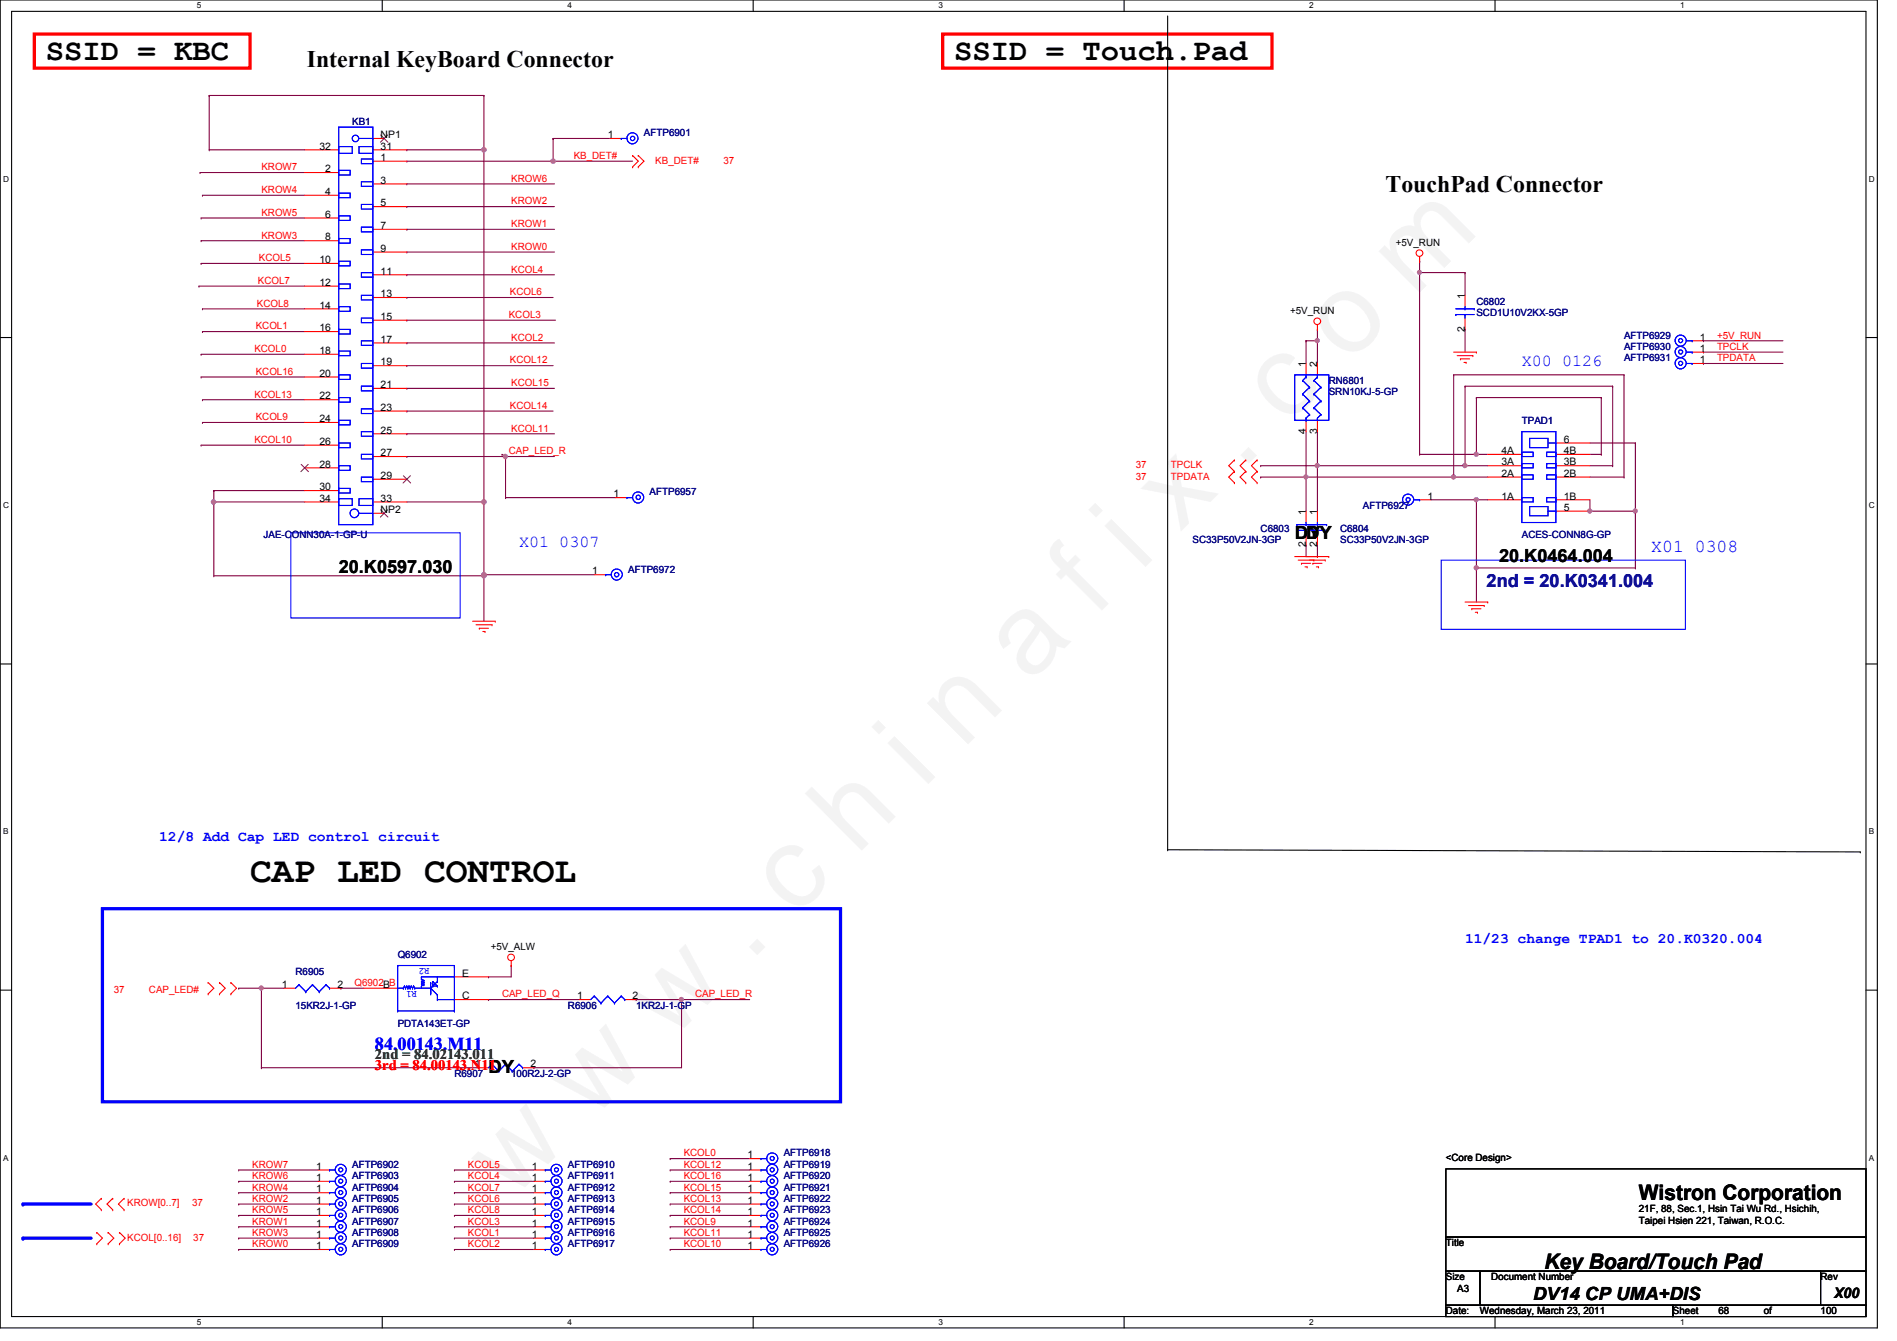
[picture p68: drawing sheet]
<svg xmlns="http://www.w3.org/2000/svg" width="297mm" height="210mm" viewBox="0 0 297 210" stroke-linecap="round" stroke-linejoin="round" font-family="sans-serif">
<defs><g id="words">
<text font-size="17.6" fill="#f0f" x="80.1" y="188" transform="rotate(-45 80.1 188)">w w w . c h i n a f i x . c o m</text>
<text font-size="5.7" x="39.2" y="138">CAP LED CONTROL</text>
<g font-size="4.8">
<text x="7.2" y="9.4">SSID = KBC</text>
<text x="149.4" y="9.4">SSID = Touch.Pad</text>
</g>
<g font-size="3.7">
<text x="48" y="10.5">Internal KeyBoard Connector</text>
<text x="217" y="30.1">TouchPad Connector</text>
</g>
<g font-size="3.3">
<text x="256.6" y="187.9">Wistron Corporation</text>
<text x="241.8" y="198.6">Key Board/Touch Pad</text>
</g>
<g font-size="2.8">
<text x="53" y="89.7">20.K0597.030</text>
<text x="202.7" y="84.4">DY</text>
<text x="204.5" y="84.4">DY</text>
<text x="234.7" y="88">20.K0464.004</text>
<text x="76.5" y="168">DY</text>
<text x="240.1" y="203.5">DV14 CP UMA+DIS</text>
</g>
<g font-size="2.8" fill="#00f">
<text x="258.6" y="86.4">X01 0308</text>
<text x="58.7" y="164.4">84.00143.M11</text>
</g>
<text font-size="2.8" fill="#0000a0" x="232.8" y="91.9">2nd = 20.K0341.004</text>
<g font-size="2.6" fill="#00f">
<text x="238.3" y="57.2">X00 0126</text>
<text x="81.3" y="85.7">X01 0307</text>
</g>
<g font-size="2.3" fill="#00f">
<text x="24.9" y="131.7">12/8 Add Cap LED control circuit</text>
<text x="229.4" y="147.7">11/23 change TPAD1 to 20.K0320.004</text>
</g>
<text font-size="2.3" fill="#008000" x="58.7" y="165.7">2nd = 84.02143.011</text>
<text font-size="2.3" fill="#f00" x="58.7" y="167.5">3rd = 84.00143.N11</text>
<text font-size="2.3" x="287.2" y="203.2">X00</text>
<g font-size="1.6">
<text x="50" y="23.4">32</text>
<text x="59.6" y="23.4">31</text>
<text x="59.6" y="21.6">NP1</text>
<text x="95.2" y="21.6">1</text>
<text x="50.9" y="27">2</text>
<text x="59.6" y="25.2">1</text>
<text x="59.6" y="28.7">3</text>
<text x="50.9" y="30.5">4</text>
<text x="50.9" y="34.1">6</text>
<text x="59.6" y="32.3">5</text>
<text x="59.6" y="35.9">7</text>
<text x="50" y="41.2">10</text>
<text x="50.9" y="37.6">8</text>
<text x="59.6" y="39.4">9</text>
<text x="218.6" y="38.4">+5V_RUN</text>
<text x="50" y="44.7">12</text>
<text x="59.6" y="43">11</text>
<text x="59.6" y="46.5">13</text>
<text x="229.4" y="46.8" transform="rotate(-90 229.4 46.8)">1</text>
<text x="50" y="48.3">14</text>
<text x="50" y="51.9">16</text>
<text x="59.6" y="50.1">15</text>
<text x="59.6" y="53.6">17</text>
<text x="202" y="49.1">+5V_RUN</text>
<text x="229.4" y="51.9" transform="rotate(-90 229.4 51.9)">2</text>
<text x="266.2" y="53.3">1</text>
<text x="50" y="55.4">18</text>
<text x="50" y="59">20</text>
<text x="59.6" y="57.2">19</text>
<text x="204.5" y="57.4" transform="rotate(-90 204.5 57.4)">1</text>
<text x="206.2" y="57.4" transform="rotate(-90 206.2 57.4)">2</text>
<text x="266.2" y="55.1">1</text>
<text x="266.2" y="56.9">1</text>
<text x="50" y="62.5">22</text>
<text x="59.6" y="60.7">21</text>
<text x="59.6" y="64.3">23</text>
<text x="50" y="66.1">24</text>
<text x="50" y="69.6">26</text>
<text x="59.6" y="67.9">25</text>
<text x="59.6" y="71.4">27</text>
<text x="204.5" y="67.9" transform="rotate(-90 204.5 67.9)">4</text>
<text x="206.2" y="67.9" transform="rotate(-90 206.2 67.9)">3</text>
<text x="235.1" y="71.1">4A</text>
<text x="244.9" y="71.1">4B</text>
<text x="244.9" y="69.3">6</text>
<text x="50" y="73.2">28</text>
<text x="50" y="76.8">30</text>
<text x="59.6" y="75">29</text>
<text x="96.1" y="77.9">1</text>
<text x="235.1" y="74.6">2A</text>
<text x="235.1" y="72.9">3A</text>
<text x="244.9" y="74.6">2B</text>
<text x="244.9" y="72.9">3B</text>
<text x="50" y="78.5">34</text>
<text x="59.6" y="78.5">33</text>
<text x="59.6" y="80.3">NP2</text>
<text x="204.5" y="80.6" transform="rotate(-90 204.5 80.6)">1</text>
<text x="206.2" y="80.6" transform="rotate(-90 206.2 80.6)">1</text>
<text x="223.5" y="78.2">1</text>
<text x="235.1" y="78.2">1A</text>
<text x="244.9" y="80">5</text>
<text x="244.9" y="78.2">1B</text>
<text x="92.7" y="89.9">1</text>
<text x="204.5" y="85.7" transform="rotate(-90 204.5 85.7)">2</text>
<text x="206.2" y="85.7" transform="rotate(-90 206.2 85.7)">2</text>
<text x="76.8" y="148.7">+5V_ALW</text>
<text x="44.2" y="154.6">1</text>
<text x="52.8" y="154.6">2</text>
<text x="60" y="154.6">B</text>
<text x="72.4" y="152.9">E</text>
<text x="72.4" y="156.4">C</text>
<text x="90.4" y="156.4">1</text>
<text x="99.1" y="156.4">2</text>
<text x="74.4" y="167.1">1</text>
<text x="83.1" y="167.1">2</text>
<text x="49.5" y="184.9">1</text>
<text x="49.5" y="183.1">1</text>
<text x="83.3" y="183.1">1</text>
<text x="83.3" y="184.9">1</text>
<text x="117" y="183.1">1</text>
<text x="117" y="184.9">1</text>
<text x="117" y="181.3">1</text>
<text x="226.4" y="181.7">&lt;Core Design&gt;</text>
<text x="49.5" y="186.6">1</text>
<text x="49.5" y="190.2">1</text>
<text x="49.5" y="188.4">1</text>
<text x="49.5" y="192">1</text>
<text x="83.3" y="186.6">1</text>
<text x="83.3" y="190.2">1</text>
<text x="83.3" y="192">1</text>
<text x="83.3" y="188.4">1</text>
<text x="117" y="186.6">1</text>
<text x="117" y="188.4">1</text>
<text x="117" y="192">1</text>
<text x="117" y="190.2">1</text>
<text x="256.6" y="189.7">21F, 88, Sec.1, Hsin Tai Wu Rd., Hsichih,</text>
<text x="256.6" y="191.6">Taipei Hsien 221, Taiwan, R.O.C.</text>
<text x="49.5" y="195.5">1</text>
<text x="49.5" y="193.8">1</text>
<text x="83.3" y="195.5">1</text>
<text x="83.3" y="193.8">1</text>
<text x="117" y="193.8">1</text>
<text x="117" y="195.5">1</text>
<text x="226.4" y="195.1">Title</text>
<text x="226.4" y="200.4">Size</text>
<text x="228.2" y="202.2">A3</text>
<text x="233.5" y="200.4">Document Number</text>
<text x="285.1" y="200.4">Rev</text>
<text x="226.4" y="205.7">Date:</text>
<text x="231.7" y="205.7">Wednesday, March 23, 2011</text>
<text x="262" y="205.7">Sheet</text>
<text x="269.1" y="205.7">68</text>
<text x="276.2" y="205.7">of</text>
<text x="285.1" y="205.7">100</text>
</g>
<g font-size="1.6" fill="#000080">
<text x="55.2" y="19.6">KB1</text>
<text x="100.8" y="21.3">AFTP6901</text>
<text x="231.2" y="47.7">C6802</text>
<text x="231.2" y="49.4">SCD1U10V2KX-5GP</text>
<text x="254.3" y="53">AFTP6929</text>
<text x="254.3" y="54.8">AFTP6930</text>
<text x="254.3" y="56.6">AFTP6931</text>
<text x="208.1" y="60.1">RN6801</text>
<text x="208.1" y="61.9">SRN10KJ-5-GP</text>
<text x="238.3" y="66.3">TPAD1</text>
<text x="101.7" y="77.6">AFTP6957</text>
<text x="197.4" y="83.2">C6803</text>
<text x="209.8" y="83.2">C6804</text>
<text x="213.4" y="79.7">AFTP6927</text>
<text x="41.3" y="84.3">JAE-CONN30A-1-GP-U</text>
<text x="98.4" y="89.6">AFTP6972</text>
<text x="186.7" y="85">SC33P50V2JN-3GP</text>
<text x="209.8" y="85">SC33P50V2JN-3GP</text>
<text x="238.3" y="84.3">ACES-CONN8G-GP</text>
<text x="62.3" y="149.9">Q6902</text>
<text x="46.3" y="152.6">R6905</text>
<text x="46.3" y="157.9">15KR2J-1-GP</text>
<text x="62.3" y="160.7">PDTA143ET-GP</text>
<text x="88.9" y="157.9">R6906</text>
<text x="99.6" y="157.9">1KR2J-1-GP</text>
<text x="71.2" y="168.6">R6907</text>
<text x="80" y="168.6">100R2J-2-GP</text>
<text x="55.2" y="184.6">AFTP6903</text>
<text x="55.2" y="182.8">AFTP6902</text>
<text x="88.9" y="182.8">AFTP6910</text>
<text x="88.9" y="184.6">AFTP6911</text>
<text x="122.7" y="182.8">AFTP6919</text>
<text x="122.7" y="184.6">AFTP6920</text>
<text x="122.7" y="181">AFTP6918</text>
<text x="55.2" y="186.4">AFTP6904</text>
<text x="55.2" y="189.9">AFTP6906</text>
<text x="55.2" y="188.1">AFTP6905</text>
<text x="55.2" y="191.7">AFTP6907</text>
<text x="88.9" y="186.4">AFTP6912</text>
<text x="88.9" y="189.9">AFTP6914</text>
<text x="88.9" y="191.7">AFTP6915</text>
<text x="88.9" y="188.1">AFTP6913</text>
<text x="122.7" y="186.4">AFTP6921</text>
<text x="122.7" y="188.1">AFTP6922</text>
<text x="122.7" y="191.7">AFTP6924</text>
<text x="122.7" y="189.9">AFTP6923</text>
<text x="55.2" y="195.2">AFTP6909</text>
<text x="55.2" y="193.5">AFTP6908</text>
<text x="88.9" y="195.2">AFTP6917</text>
<text x="88.9" y="193.5">AFTP6916</text>
<text x="122.7" y="193.5">AFTP6925</text>
<text x="122.7" y="195.2">AFTP6926</text>
</g>
<g font-size="1.6" fill="#f00">
<text x="40.9" y="26.7">KROW7</text>
<text x="80" y="28.4">KROW6</text>
<text x="89.8" y="24.9">KB_DET#</text>
<text x="102.6" y="25.6">KB_DET#</text>
<text x="113.3" y="25.6">37</text>
<text x="40.9" y="30.2">KROW4</text>
<text x="40.9" y="33.8">KROW5</text>
<text x="80" y="32">KROW2</text>
<text x="80" y="35.6">KROW1</text>
<text x="40.6" y="40.9">KCOL5</text>
<text x="40.9" y="37.3">KROW3</text>
<text x="80" y="39.1">KROW0</text>
<text x="40.4" y="44.4">KCOL7</text>
<text x="79.8" y="46.2">KCOL6</text>
<text x="80" y="42.7">KCOL4</text>
<text x="40" y="51.6">KCOL1</text>
<text x="40.2" y="48">KCOL8</text>
<text x="79.7" y="49.8">KCOL3</text>
<text x="80" y="53.3">KCOL2</text>
<text x="268.9" y="53">+5V_RUN</text>
<text x="39.8" y="55.1">KCOL0</text>
<text x="40" y="58.7">KCOL16</text>
<text x="79.8" y="56.9">KCOL12</text>
<text x="268.9" y="56.6">TPDATA</text>
<text x="268.9" y="54.8">TPCLK</text>
<text x="39.8" y="62.2">KCOL13</text>
<text x="40" y="65.8">KCOL9</text>
<text x="79.8" y="64">KCOL14</text>
<text x="80" y="60.5">KCOL15</text>
<text x="39.8" y="69.3">KCOL10</text>
<text x="79.7" y="71.1">CAP_LED_R</text>
<text x="80" y="67.6">KCOL11</text>
<text x="177.8" y="73.3">37</text>
<text x="177.8" y="75.1">37</text>
<text x="183.3" y="73.3">TPCLK</text>
<text x="183.3" y="75.1">TPDATA</text>
<text x="17.8" y="155.4">37</text>
<text x="23.3" y="155.4">CAP_LED#</text>
<text x="55.5" y="154.3">Q6902_B</text>
<text x="78.6" y="156.1">CAP_LED_Q</text>
<text x="108.8" y="156.1">CAP_LED_R</text>
<text x="39.5" y="182.8">KROW7</text>
<text x="39.5" y="184.6">KROW6</text>
<text x="73.3" y="184.6">KCOL4</text>
<text x="73.3" y="182.8">KCOL5</text>
<text x="107.1" y="182.8">KCOL12</text>
<text x="107.1" y="181">KCOL0</text>
<text x="107.1" y="184.6">KCOL16</text>
<text x="19.9" y="188.8">KROW[0..7]</text>
<text x="30.1" y="188.8">37</text>
<text x="39.5" y="189.9">KROW5</text>
<text x="39.5" y="188.1">KROW2</text>
<text x="39.5" y="186.4">KROW4</text>
<text x="39.5" y="191.7">KROW1</text>
<text x="73.3" y="191.7">KCOL3</text>
<text x="73.3" y="189.9">KCOL8</text>
<text x="73.3" y="188.1">KCOL6</text>
<text x="73.3" y="186.4">KCOL7</text>
<text x="107.1" y="188.1">KCOL13</text>
<text x="107.1" y="191.7">KCOL9</text>
<text x="107.1" y="186.4">KCOL15</text>
<text x="107.1" y="189.9">KCOL14</text>
<text x="19.9" y="194.2">KCOL[0..16]</text>
<text x="30.3" y="194.2">37</text>
<text x="39.5" y="195.2">KROW0</text>
<text x="39.5" y="193.5">KROW3</text>
<text x="73.3" y="195.2">KCOL2</text>
<text x="73.3" y="193.5">KCOL1</text>
<text x="107.1" y="195.2">KCOL10</text>
<text x="107.1" y="193.5">KCOL11</text>
</g>
<g font-size="1.6" fill="#00f">
<text x="65.3" y="155.2" transform="rotate(180 65.3 155.2)">R1</text>
<text x="67.3" y="151.6" transform="rotate(180 67.3 151.6)">R2</text>
</g>
<g font-size="1.3">
<text x="30.8" y="1.3">5</text>
<text x="88.9" y="1.3">4</text>
<text x="146.9" y="1.3">3</text>
<text x="205" y="1.3">2</text>
<text x="263.1" y="1.3">1</text>
<text x=".5" y="28.4">D</text>
<text x="292.6" y="28.4">D</text>
<text x=".5" y="79.5">C</text>
<text x="292.6" y="79.5">C</text>
<text x=".5" y="130.6">B</text>
<text x="292.6" y="130.6">B</text>
<text x=".5" y="181.7">A</text>
<text x="292.6" y="181.7">A</text>
<text x="30.8" y="207.4">5</text>
<text x="88.9" y="207.4">4</text>
<text x="146.9" y="207.4">3</text>
<text x="205" y="207.4">2</text>
<text x="263.1" y="207.4">1</text>
</g>
</g></defs>
<path d="M0 0h294v207.9h-294zM1.8 1.8h290.4v204.3h-290.4z" fill="none" stroke="#000" stroke-width=".17"/>
<g fill="#fff">
<path d="M30.8 .2h.7v1.4h-.7z"/>
<path d="M30.8 206.2h.7v1.4h-.7z"/>
</g>
<path d="M59.9 0v1.8M59.9 206.1v1.8" fill="none" stroke="#000" stroke-width=".17"/>
<g fill="#fff">
<path d="M88.9 .2h.6v1.4h-.6z"/>
<path d="M88.9 206.2h.6v1.4h-.6z"/>
</g>
<path d="M117.9 0v1.8M117.9 206.1v1.8" fill="none" stroke="#000" stroke-width=".17"/>
<g fill="#fff">
<path d="M146.9 .2h.7v1.4h-.7z"/>
<path d="M146.9 206.2h.7v1.4h-.7z"/>
</g>
<path d="M176 0v1.8M176 206.1v1.8" fill="none" stroke="#000" stroke-width=".17"/>
<g fill="#fff">
<path d="M205 .2h.7v1.4h-.7z"/>
<path d="M205 206.2h.7v1.4h-.7z"/>
</g>
<path d="M234.1 0v1.8M234.1 206.1v1.8" fill="none" stroke="#000" stroke-width=".17"/>
<g fill="#fff">
<path d="M263.1 .2h.7v1.4h-.7z"/>
<path d="M263.1 206.2h.7v1.4h-.7z"/>
<path d="M.5 27.3h.9v1.4h-.9z"/>
<path d="M292.6 27.3h.9v1.4h-.9z"/>
<path d="M.5 78.4h.9v1.4h-.9z"/>
<path d="M292.6 78.4h.9v1.4h-.9z"/>
</g>
<path d="M0 52.8h1.8M292.2 52.8h1.8" fill="none" stroke="#000" stroke-width=".17"/>
<g fill="#fff">
<path d="M.5 129.5h.8v1.4h-.8z"/>
<path d="M292.6 129.5h.9v1.4h-.9z"/>
</g>
<path d="M0 103.9h1.8M292.2 103.9h1.8" fill="none" stroke="#000" stroke-width=".17"/>
<g fill="#fff">
<path d="M.5 180.5h.8v1.4h-.8z"/>
<path d="M292.6 180.5h.9v1.4h-.9z"/>
</g>
<path d="M0 155h1.8M292.2 155h1.8" fill="none" stroke="#000" stroke-width=".17"/>
<g fill="none" stroke="#800040" stroke-width=".17">
<path d="M222.3 42.7v28.4M266.7 56.9h.1M266.7 53.3h.1M266.7 55.1h.1M266.7 56.9h12.5M266.7 53.3h12.5M266.7 55.1h12.5M40.9 154.7h.1M40.9 154.7v12.4M37.4 183.1h.1M37.4 190.2h.1M37.4 188.5h.1"/>
<path d="M37.4 195.6h.1M37.4 186.7h.1M37.4 193.8h.1M37.4 184.9h.1M37.4 192h.1M37.4 195.6h12.4M37.4 183.1h12.4M37.4 190.2h12.4M37.4 188.5h12.4M37.4 186.7h12.4M37.4 193.8h12.4M37.4 184.9h12.4"/>
<path d="M37.4 192h12.4M71.2 195.6h.1M71.2 195.6h12.4M104.9 195.6h.1M104.9 195.6h12.5"/>
</g>
<circle cx="40.9" cy="154.7" r=".32" fill="#f0f"/>
<circle cx="40.9" cy="154.7" r=".32" fill="none" stroke="#f0f" stroke-width=".17"/>
<path d="M37.4 154.7h.1M37.4 154.7h7.1M40.9 154.7h.1M53.4 154.7h.1M53.4 154.7h3.5M40.9 167.1h.1M40.9 167.1h33.8" fill="none" stroke="#800040" stroke-width=".17"/>
<path d="M3.6 188.5h10.7" fill="none" stroke="#00f" stroke-width=".51"/>
<circle cx="3.6" cy="188.5" r=".25" fill="#00f"/>
<path d="M3.6 193.8h10.7" fill="none" stroke="#00f" stroke-width=".51"/>
<circle cx="3.6" cy="193.8" r=".25" fill="#00f"/>
<path d="M249 69.3h7.1M256.1 69.3h.1M256.1 69.3v10.7M256.1 80h.1" fill="none" stroke="#800040" stroke-width=".17"/>
<circle cx="256" cy="80" r=".32" fill="#f0f"/>
<circle cx="256" cy="80" r=".32" fill="none" stroke="#f0f" stroke-width=".17"/>
<path d="M249 78.2v1.8M231.2 88.9h24.9M249 80h.1M249 80h7.1M256.1 80h.1M256.1 88.9h.1M256.1 80v8.9" fill="none" stroke="#800040" stroke-width=".17"/>
<circle cx="248.9" cy="80" r=".32" fill="#f0f"/>
<circle cx="248.9" cy="80" r=".32" fill="none" stroke="#f0f" stroke-width=".17"/>
<g fill="none" stroke="#800040" stroke-width=".17">
<path d="M31.3 27h.1M31.3 27h16.4M31.5 34.1h.1M31.5 37.7h.1M31.5 34.1h16.2M31.5 37.7h16.2M31.7 30.6h.1M31.7 30.6h16M63.7 25.2h.1M63.7 28.8h.1M63.7 32.3h.1M63.7 35.9h.1"/>
<path d="M63.7 39.5h.1M63.7 28.8h23.1M63.7 32.3h23.1M63.7 35.9h23.1M63.7 39.5h23.1M86.6 21.7h.1M86.6 21.7h8.9M86.6 21.7v3.5h-22.9M31.2 44.8h.1M31.2 44.8h16.5M31.5 41.2h.1M31.5 55.5h.1"/>
<path d="M31.5 41.2h16.2M31.5 55.5h16.2M31.7 48.3h.1M31.7 51.9h.1M31.7 48.3h16M31.7 51.9h16M63.7 43h.1M63.7 46.6h.1M63.7 50.1h.1M63.7 53.7h.1M63.7 57.2h.1M63.7 43h23.1"/>
<path d="M63.7 46.6h22.9M63.7 50.1h23.3M63.7 53.7h23.1M63.7 57.2h22.9M227.6 58.7h26.7M254.3 58.7h.1M254.3 58.7v16M31.5 69.7h.1M31.5 69.7h16.2M31.7 62.6h.1M31.7 66.1h.1M31.7 62.6h16"/>
<path d="M31.7 66.1h16M33.5 76.8h.1M33.5 78.6h.1M33.5 76.8h14.2M33.5 76.8v1.8M33.5 78.6h14.2M63.7 60.8h.1M63.7 64.3h.1M63.7 67.9h.1M63.7 60.8h23.1M63.7 64.3h22.9M63.7 67.9h23.1"/>
<path d="M229.4 60.5h23.1M231.2 62.2h19.5M249 74.7h5.3M249 72.9h3.5M249 71.1h1.7M250.7 71.1h.1M250.7 62.2h.1M250.7 62.2v8.9M252.5 72.9h.1M252.5 60.5h.1M252.5 60.5v12.4M254.3 74.7h.1"/>
<path d="M33.5 90.1h.1M33.5 90.1h42.3"/>
</g>
<circle cx="33.4" cy="78.6" r=".34" fill="#f0f"/>
<circle cx="33.4" cy="78.6" r=".34" fill="none" stroke="#f0f" stroke-width=".17"/>
<g fill="none" stroke="#800040" stroke-width=".17">
<path d="M32.8 14.9h.1M32.8 14.9v8.6M32.8 14.9h43M75.8 14.9h.1M75.8 14.9v63.7h-12.1M32.8 23.5h.1M32.8 23.5h14.9M63.7 23.5h.1M63.7 23.5h12.1M75.8 23.5h.1M31.5 59h.1M31.5 59h16.2"/>
<path d="M33.5 78.6h.1M33.5 78.6v11.5"/>
</g>
<circle cx="75.8" cy="23.4" r=".34" fill="#f0f"/>
<circle cx="75.8" cy="23.4" r=".34" fill="none" stroke="#f0f" stroke-width=".17"/>
<path d="M63.7 71.5h.1M63.7 71.5h15.5" fill="none" stroke="#800040" stroke-width=".17"/>
<g fill="none" stroke="#f00" stroke-width=".17">
<path d="M47.7 27h5.3M47.7 30.6h5.3M47.7 34.1h5.3M47.7 37.7h5.3M47.7 23.5h5.3M58.4 25.2h5.3M58.4 28.8h5.3M58.4 32.3h5.3M58.4 35.9h5.3M58.4 39.5h5.3M58.4 23.5h5.3M58.4 21.7h1.8"/>
<path d="M95.5 21.7h1.8M47.7 41.2h5.3M47.7 44.8h5.3M47.7 48.3h5.3M47.7 51.9h5.3M47.7 55.5h5.3M47.7 59h5.3M58.4 43h5.3M58.4 46.6h5.3M58.4 50.1h5.3M58.4 53.7h5.3M58.4 57.2h5.3"/>
<path d="M265 53.3h1.7M265 55.1h1.7M265 56.9h1.7M47.7 62.6h5.3M47.7 66.1h5.3M47.7 69.7h5.3M47.7 73.2h5.3M47.7 76.8h5.3M47.7 78.6h5.3M58.4 60.8h5.3M58.4 64.3h5.3M58.4 67.9h5.3"/>
<path d="M58.4 71.5h5.3M58.4 75h5.3M58.4 78.6h5.3M233 78.2h5.3M233 74.7h5.3M233 72.9h5.3M233 71.1h5.3M243.6 78.2h5.4M243.6 74.7h5.4M243.6 72.9h5.4M243.6 71.1h5.4M243.6 69.3h5.4"/>
<path d="M58.4 80.3h1.8M243.6 80h5.4M32.6 155.6h.1M32.6 153.8h.1M32.6 153.8l.9 .9-.9 .9M34.4 153.8h.1M34.4 155.6h.1M34.4 153.8l.9 .9-.9 .9M36.1 155.6h.1M36.1 153.8h.1M36.1 153.8l.9 .9-.9 .9M44.5 154.7h1.8"/>
<path d="M51.6 154.7h1.8M56.9 154.7h5.4M15.2 194.7h.1M15.2 192.9h.1M15.2 192.9l.8 .9-.8 .9M15.9 189.4h.1M15.9 187.6h.1M15.9 187.6l-.9 .9 .9 .9M16.9 192.9h.1M16.9 194.7h.1M16.9 192.9l.9 .9-.9 .9M17.6 187.6h.1"/>
<path d="M17.6 189.4h.1M17.6 187.6l-.8 .9 .8 .9M18.7 194.7h.1M18.7 192.9h.1M18.7 192.9l.9 .9-.9 .9M19.4 189.4h.1M19.4 187.6h.1M19.4 187.6l-.9 .9 .9 .9M49.8 184.9h1.8M49.8 195.6h1.8M49.8 186.7h1.8M49.8 183.1h1.8"/>
<path d="M49.8 190.2h1.8M49.8 188.5h1.8M49.8 192h1.8M49.8 193.8h1.8M83.6 195.6h1.8M117.4 195.6h1.8"/>
</g>
<path d="M182.8 2.5v130.5l108.5 .3M291.3 133.3h.1M226.4 183h65.8v10.6h-65.8zM226.4 193.6h65.8v5.4h-65.8zM226.4 199h5.3v5.3h-5.3zM231.7 199h53.4v5.3h-53.4zM285.1 199h7.1v5.3h-7.1zM226.4 204.3h35.6v1.8h-35.6zM262 204.3h30.2v1.8h-30.2z" fill="none" stroke="#000" stroke-width=".17"/>
<path d="M5.4 5.3h33.8v5.4h-33.8zM147.6 5.3h51.6v5.4h-51.6z" fill="none" stroke="#f00" stroke-width=".51"/>
<path d="M16 142.2h115.6v30.3h-115.6z" fill="none" stroke="#00f" stroke-width=".51"/>
<g fill="none" stroke="#00f" stroke-width=".17">
<path d="M53 19.9h5.4v62.2h-5.4zM53 26.7h1.8v.7h-1.8zM53 30.2h1.8v.7h-1.8zM53 33.8h1.8v.7h-1.8zM53 37.3h1.8v.8h-1.8zM53 22.9h2.2v1.1h-2.2zM56.2 22.9h2.2v1.1h-2.2zM56.2 21.7h2.2M56.6 24.9h1.8v.7h-1.8zM56.6 28.4h1.8v.8h-1.8zM56.6 32h1.8v.7h-1.8zM56.6 35.6h1.8v.7h-1.8z"/>
<path d="M56.6 39.1h1.8v.7h-1.8zM58.4 21.7h.1M97.3 21.7h.1M97.3 21.7h.9M53 58.7h1.8v.7h-1.8zM53 40.9h1.8v.7h-1.8zM53 44.4h1.8v.8h-1.8zM53 48h1.8v.7h-1.8zM53 51.6h1.8v.7h-1.8zM53 54.9h1.8v.8h-1.8zM56.6 42.7h1.8v.7h-1.8zM56.6 46.2h1.8v.7h-1.8z"/>
<path d="M56.6 49.8h1.8v.7h-1.8zM56.6 53.3h1.8v.8h-1.8zM56.6 56.9h1.8v.7h-1.8zM264.1 53.3h.9M264.1 55.1h.9M264.1 56.9h.9M265 53.3h.1M265 55.1h.1M265 56.9h.1M53 69.3h1.8v.8h-1.8zM53 65.8h1.8v.7h-1.8zM53 62.2h1.8v.7h-1.8z"/>
<path d="M53 72.9h1.8v.7h-1.8zM53 76.5h1.8v.7h-1.8zM53 78.1h2.2v1h-2.2zM56.2 78.1h2.2v1h-2.2zM56.6 60.5h1.8v.7h-1.8zM56.6 64h1.8v.7h-1.8zM56.6 67.6h1.8v.7h-1.8zM56.6 71.1h1.8v.7h-1.8zM56.6 74.7h1.8v.7h-1.8zM238.3 67.6h5.3v14.2h-5.3zM238.3 74.3h1.8v.7h-1.8zM238.3 72.6h1.8v.6h-1.8z"/>
<path d="M238.3 70.8h1.8v.7h-1.8zM238.3 77.9h1.8v.7h-1.8zM239.5 68.6h2.9v1.5h-2.9zM239.5 79.3h2.9v1.4h-2.9zM242.2 77.9h1.4v.7h-1.4zM242.2 74.3h1.4v.7h-1.4zM242.2 72.6h1.4v.6h-1.4zM242.2 70.8h1.4v.7h-1.4zM242.4 69.3h1.2M243.6 69.3h.1M45.5 83.4h26.5v13.3h-26.5zM56.2 80.3h2.2"/>
<path d="M58.4 80.3h.1M225.7 87.7h38.2v10.8h-38.2zM242.4 80h1.2M243.6 80h.1M46.8 154.1h.1M46.8 154.1l-.5 .6M46.8 154.1l1.1 1.1M47.9 155.2h.1M48.9 154.1h.1M48.9 154.1l-1 1.1M48.9 154.1l1.1 1.1M50 155.2h.1"/>
<path d="M51.1 154.1h.1M51.1 154.1l-1.1 1.1M51.1 154.1l.5 .6M51.6 154.7h.1M62.3 151.1h.1M62.3 158.2h.1M62.3 154.7h.9M62.3 151.1h8.9M62.3 151.1v7.1M62.3 158.2h8.9M63.2 154.7h.1M63.3 154.3h.1"/>
<path d="M63.3 154.3l-.1 .4M63.3 154.3l.2 .4M63.5 154.7h.1M63.7 154.3h.1M63.7 154.3l-.2 .4M63.7 154.3l.2 .4M63.9 154.7h.1M64 154.3h.1M64 154.3l-.1 .4M64 154.3l.2 .4M64.2 154.7h.1M64.4 154.3h.1"/>
<path d="M64.4 154.3l-.2 .4M64.4 154.3l.2 .4M64.6 154.7h.1M64.8 154.3h.1M64.8 154.3l-.2 .4M64.8 154.3l.1 .4M64.9 154.7h.1M64.9 154.7h2.5M66 154.3h.1M66 154h.1M66 153.6h.1M66 153.2h.1"/>
<path d="M66 152.9h.1M66 152.9v.3M66 154.3v.4M66 154l.4 .1M66 153.6l.4 .2M66 153.2l.4 .3M66 152.9h2.5M66.4 154.1h.1M66.4 153.8h.1M66.4 153.5h.1M66.4 154.1l-.4 .2M66.4 153.8l-.4 .2"/>
<path d="M66.4 153.5l-.4 .1M67.4 154.7h.1M67.4 155.6h.1M67.4 153.8h.1M67.4 153.8v1.8M67.4 154.7l1.1 1M68.5 153.6l-1.1 1.1M51.6 184.9h.1M51.6 186.7h.1M51.6 183.1h.1M51.6 190.2h.1M51.6 188.5h.1"/>
<path d="M51.6 195.6h.1M51.6 192h.1M51.6 193.8h.1M51.6 184.9h.9M51.6 195.6h.9M51.6 186.7h.9M51.6 183.1h.9M51.6 190.2h.9M51.6 188.5h.9M51.6 192h.9M51.6 193.8h.9M85.4 195.6h.1"/>
<path d="M85.4 195.6h.9M119.2 195.6h.1M119.2 195.6h.9"/>
<circle cx="55.7" cy="21.7" r=".51"/>
<circle cx="99" cy="21.6" r=".87"/>
<circle cx="99.1" cy="21.7" r=".34"/>
<circle cx="263.2" cy="56.9" r=".32"/>
<circle cx="263.2" cy="55.1" r=".32"/>
<circle cx="263.2" cy="53.3" r=".32"/>
<circle cx="263.2" cy="53.3" r=".87"/>
<circle cx="263.2" cy="55.1" r=".87"/>
<circle cx="263.2" cy="56.9" r=".87"/>
<circle cx="55.5" cy="80.3" r=".68"/>
<circle cx="53.4" cy="186.7" r=".32"/>
<circle cx="53.4" cy="188.4" r=".32"/>
<circle cx="53.4" cy="184.9" r=".32"/>
<circle cx="53.4" cy="190.2" r=".32"/>
<circle cx="53.4" cy="195.6" r=".32"/>
<circle cx="53.4" cy="192" r=".32"/>
<circle cx="53.4" cy="193.8" r=".32"/>
<circle cx="53.4" cy="183.1" r=".32"/>
<circle cx="53.4" cy="193.8" r=".87"/>
<circle cx="53.4" cy="192" r=".87"/>
<circle cx="53.4" cy="195.6" r=".87"/>
<circle cx="53.4" cy="184.9" r=".87"/>
<circle cx="53.4" cy="190.2" r=".87"/>
<circle cx="53.4" cy="186.7" r=".87"/>
<circle cx="53.4" cy="188.4" r=".87"/>
<circle cx="53.4" cy="183.1" r=".87"/>
<circle cx="87.1" cy="195.6" r=".32"/>
<circle cx="87.1" cy="193.8" r=".32"/>
<circle cx="87.1" cy="193.8" r=".87"/>
<circle cx="87.1" cy="195.6" r=".87"/>
<circle cx="120.9" cy="193.8" r=".32"/>
<circle cx="120.9" cy="195.6" r=".32"/>
<circle cx="120.9" cy="195.6" r=".87"/>
<circle cx="120.9" cy="193.8" r=".87"/>
</g>
<path d="M59.6 21.1l1.1 1.2M60.7 21.1l-1.1 1.2M47.2 72.7l1.1 1.1M48.3 72.7l-1.2 1.1M59.6 79.8l1.1 1.1M60.7 79.8l-1.1 1.1M63.2 74.5l1.1 1.1M64.3 74.5l-1.2 1.1" fill="none" stroke="#804000" stroke-width=".16"/>
<circle cx="40.9" cy="154.7" r=".32" fill="#f0f"/>
<circle cx="40.9" cy="154.7" r=".32" fill="none" stroke="#f0f" stroke-width=".17"/>
<circle cx="256" cy="80" r=".32" fill="#f0f"/>
<circle cx="256" cy="80" r=".32" fill="none" stroke="#f0f" stroke-width=".17"/>
<circle cx="248.9" cy="80" r=".32" fill="#f0f"/>
<circle cx="248.9" cy="80" r=".32" fill="none" stroke="#f0f" stroke-width=".17"/>
<circle cx="33.4" cy="78.6" r=".34" fill="#f0f"/>
<circle cx="33.4" cy="78.6" r=".34" fill="none" stroke="#f0f" stroke-width=".17"/>
<circle cx="75.8" cy="23.4" r=".34" fill="#f0f"/>
<circle cx="75.8" cy="23.4" r=".34" fill="none" stroke="#f0f" stroke-width=".17"/>
<use href="#words"/>
</svg>
